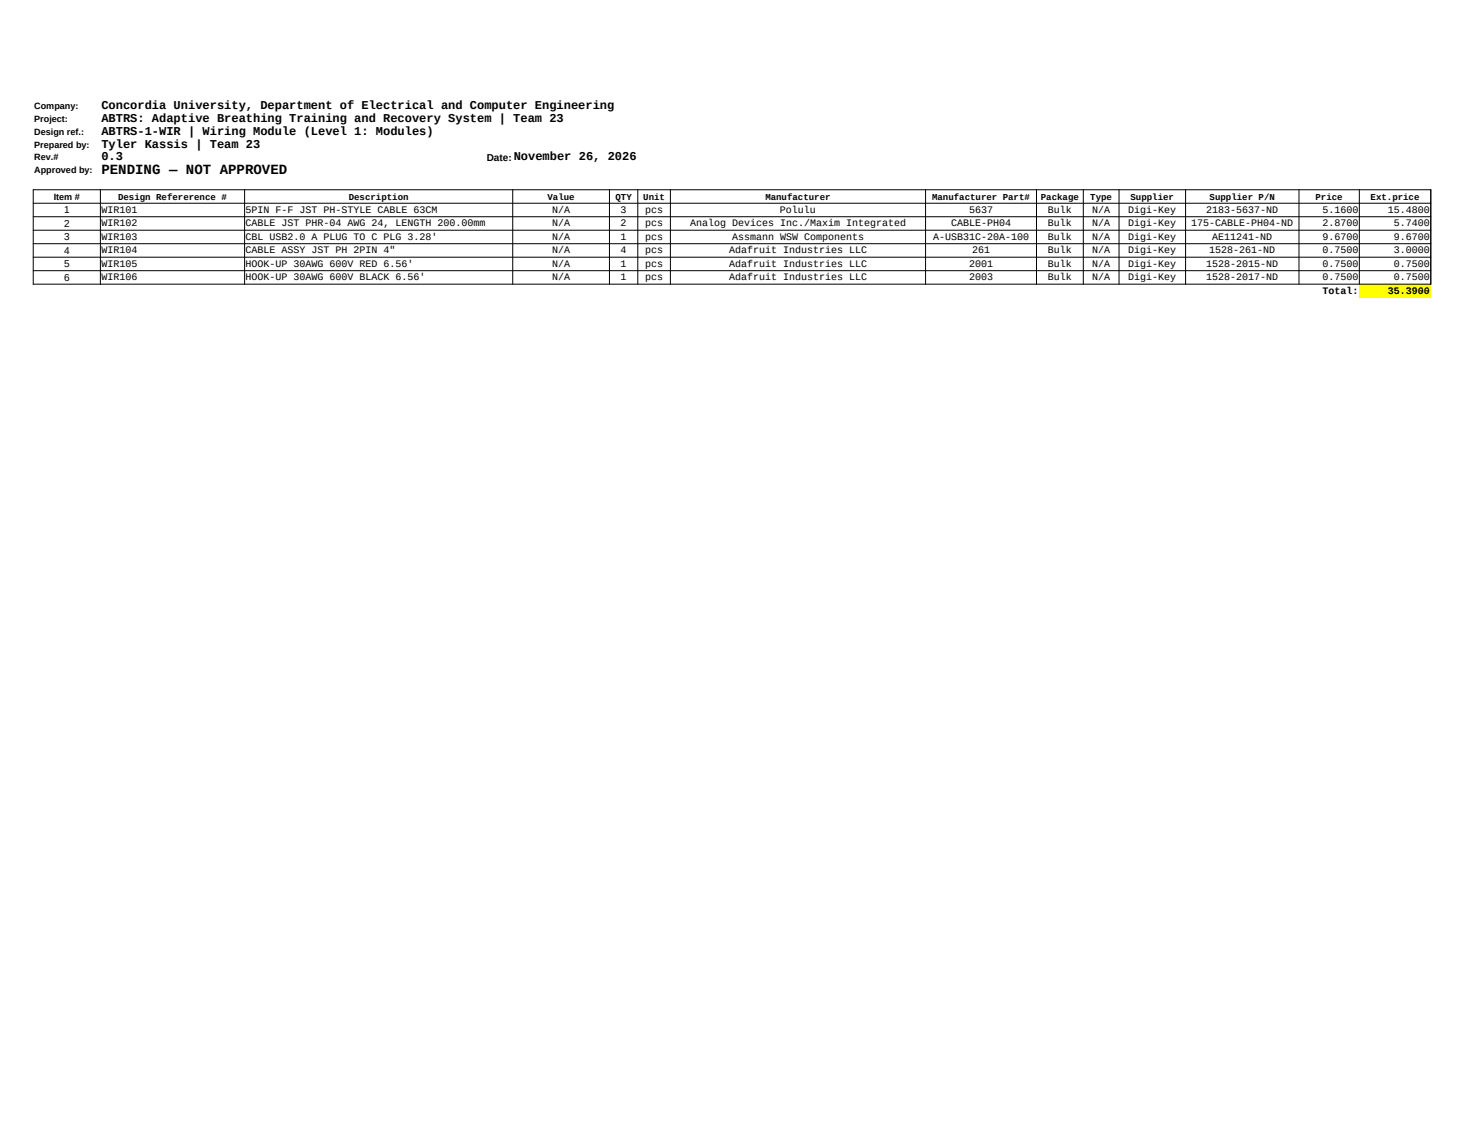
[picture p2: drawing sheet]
<svg xmlns="http://www.w3.org/2000/svg" width="279mm" height="216mm" viewBox="0 0 279 216" stroke-linecap="round" stroke-linejoin="round" font-family="sans-serif">
<defs><g id="words">
<text font-size="2.7" x="19.3" y="33.1">PENDING — NOT APPROVED</text>
<g font-size="2.3">
<text x="19.3" y="20.9">Concordia University, Department of Electrical and Computer Engineering</text>
<text x="19.3" y="23.3">ABTRS: Adaptive Breathing Training and Recovery System | Team 23</text>
<text x="19.3" y="25.7">ABTRS-1-WIR | Wiring Module (Level 1: Modules)</text>
<text x="19.3" y="28.1">Tyler Kassis | Team 23</text>
<text x="19.3" y="30.6">0.3</text>
<text x="97.9" y="30.6">November 26, 2026</text>
</g>
<g font-size="1.9">
<text x="92.8" y="30.6">Date:</text>
<text x="12.2" y="40.7">1</text>
<text x="19.3" y="40.5">WIR101</text>
<text x="46.8" y="40.5">5PIN F-F JST PH-STYLE CABLE 63CM</text>
<text x="105.2" y="40.5">N/A</text>
<text x="118.3" y="40.5">3</text>
<text x="122.9" y="40.5">pcs</text>
<text x="148.7" y="40.5">Polulu</text>
<text x="184.7" y="40.5">5637</text>
<text x="199.7" y="40.5">Bulk</text>
<text x="208.2" y="40.5">N/A</text>
<text x="215" y="40.5">Digi-Key</text>
<text x="229.9" y="40.5">2183-5637-ND</text>
<text x="252" y="40.5">5.1600</text>
<text x="264.5" y="40.5">15.4800</text>
<text x="12.2" y="43.2">2</text>
<text x="12.2" y="45.8">3</text>
<text x="19.3" y="43.1">WIR102</text>
<text x="19.3" y="45.7">WIR103</text>
<text x="46.8" y="43.1">CABLE JST PHR-04 AWG 24, LENGTH 200.00mm</text>
<text x="46.8" y="45.7">CBL USB2.0 A PLUG TO C PLG 3.28'</text>
<text x="105.2" y="43.1">N/A</text>
<text x="105.2" y="45.7">N/A</text>
<text x="118.3" y="43.1">2</text>
<text x="118.3" y="45.7">1</text>
<text x="122.9" y="43.1">pcs</text>
<text x="122.9" y="45.7">pcs</text>
<text x="131.5" y="43.1">Analog Devices Inc./Maxim Integrated</text>
<text x="139.5" y="45.7">Assmann WSW Components</text>
<text x="177.8" y="45.7">A-USB31C-20A-100</text>
<text x="181.3" y="43.1">CABLE-PH04</text>
<text x="199.7" y="43.1">Bulk</text>
<text x="199.7" y="45.7">Bulk</text>
<text x="208.2" y="43.1">N/A</text>
<text x="208.2" y="45.7">N/A</text>
<text x="215" y="43.1">Digi-Key</text>
<text x="215" y="45.7">Digi-Key</text>
<text x="227" y="43.1">175-CABLE-PH04-ND</text>
<text x="231" y="45.7">AE11241-ND</text>
<text x="252" y="43.1">2.8700</text>
<text x="252" y="45.7">9.6700</text>
<text x="265.6" y="43.1">5.7400</text>
<text x="265.6" y="45.7">9.6700</text>
<text x="12.2" y="48.4">4</text>
<text x="12.2" y="51">5</text>
<text x="12.2" y="53.5">6</text>
<text x="19.3" y="48.2">WIR104</text>
<text x="19.3" y="50.8">WIR105</text>
<text x="19.3" y="53.4">WIR106</text>
<text x="46.8" y="48.2">CABLE ASSY JST PH 2PIN 4&quot;</text>
<text x="46.8" y="50.8">HOOK-UP 30AWG 600V RED 6.56'</text>
<text x="46.8" y="53.4">HOOK-UP 30AWG 600V BLACK 6.56'</text>
<text x="105.2" y="48.2">N/A</text>
<text x="105.2" y="50.8">N/A</text>
<text x="105.2" y="53.4">N/A</text>
<text x="118.3" y="48.2">4</text>
<text x="118.3" y="50.8">1</text>
<text x="118.3" y="53.4">1</text>
<text x="122.9" y="48.2">pcs</text>
<text x="122.9" y="50.8">pcs</text>
<text x="122.9" y="53.4">pcs</text>
<text x="138.9" y="48.3">Adafruit Industries LLC</text>
<text x="138.9" y="50.8">Adafruit Industries LLC</text>
<text x="138.9" y="53.4">Adafruit Industries LLC</text>
<text x="184.7" y="50.8">2001</text>
<text x="184.7" y="53.4">2003</text>
<text x="185.3" y="48.2">261</text>
<text x="199.7" y="48.2">Bulk</text>
<text x="199.7" y="50.8">Bulk</text>
<text x="199.7" y="53.4">Bulk</text>
<text x="208.2" y="48.2">N/A</text>
<text x="208.2" y="50.8">N/A</text>
<text x="208.2" y="53.4">N/A</text>
<text x="215" y="48.2">Digi-Key</text>
<text x="215" y="50.8">Digi-Key</text>
<text x="215" y="53.4">Digi-Key</text>
<text x="229.9" y="50.8">1528-2015-ND</text>
<text x="229.9" y="53.4">1528-2017-ND</text>
<text x="230.5" y="48.2">1528-261-ND</text>
<text x="252" y="48.2">0.7500</text>
<text x="252" y="50.8">0.7500</text>
<text x="252" y="53.4">0.7500</text>
<text x="265.6" y="48.2">3.0000</text>
<text x="265.6" y="50.8">0.7500</text>
<text x="265.6" y="53.4">0.7500</text>
<text x="252" y="56">Total:</text>
<text x="264.5" y="56">35.3900</text>
</g>
<g font-size="1.7">
<text x="6.5" y="20.9">Company:</text>
<text x="6.5" y="23.3">Project:</text>
<text x="6.5" y="25.7">Design ref.:</text>
<text x="6.5" y="28.1">Prepared by:</text>
<text x="6.5" y="30.6">Rev.#</text>
<text x="6.5" y="33">Approved by:</text>
<text x="10.2" y="38.2">Item #</text>
<text x="22.5" y="38">Design Refererence #</text>
<text x="66.5" y="38">Description</text>
<text x="104.3" y="38">Value</text>
<text x="117.3" y="38">QTY</text>
<text x="122.6" y="38">Unit</text>
<text x="145.9" y="38">Manufacturer</text>
<text x="177.6" y="38">Manufacturer Part#</text>
<text x="198.4" y="38">Package</text>
<text x="207.8" y="38">Type</text>
<text x="215.5" y="38">Supplier</text>
<text x="230.5" y="38">Supplier P/N</text>
<text x="250.7" y="38">Price</text>
<text x="261.2" y="38">Ext.price</text>
</g>
</g></defs>
<path d="M259.1 54.2h13.6v2.5h-13.6z" fill-rule="evenodd" fill="#ff0"/>
<g fill="none" stroke="#000" stroke-width=".19">
<path d="M6.3 36.2h266.5M6.3 38.7h266.5M6.3 36.1v18.1M19.1 36.1v18.1M46.6 36.1v18.1M97.7 36.1v18.1M116.2 36.1v18.1M121.6 36.1v18.1M127.8 36.1v18.1M176.4 36.1v18.1M197.5 36.1v18.1M206.5 36.1v18.1"/>
<path d="M213.3 36.1v18.1M226 36.1v18.1M247.6 36.1v18.1M259.1 36.1v18.1M272.7 36.1v18.1M6.3 41.3h266.5M6.3 43.9h266.5M6.3 46.4h266.5M6.3 49h266.5M6.3 51.6h266.5M6.3 54.2h266.5"/>
</g>
<use href="#words"/>
</svg>
